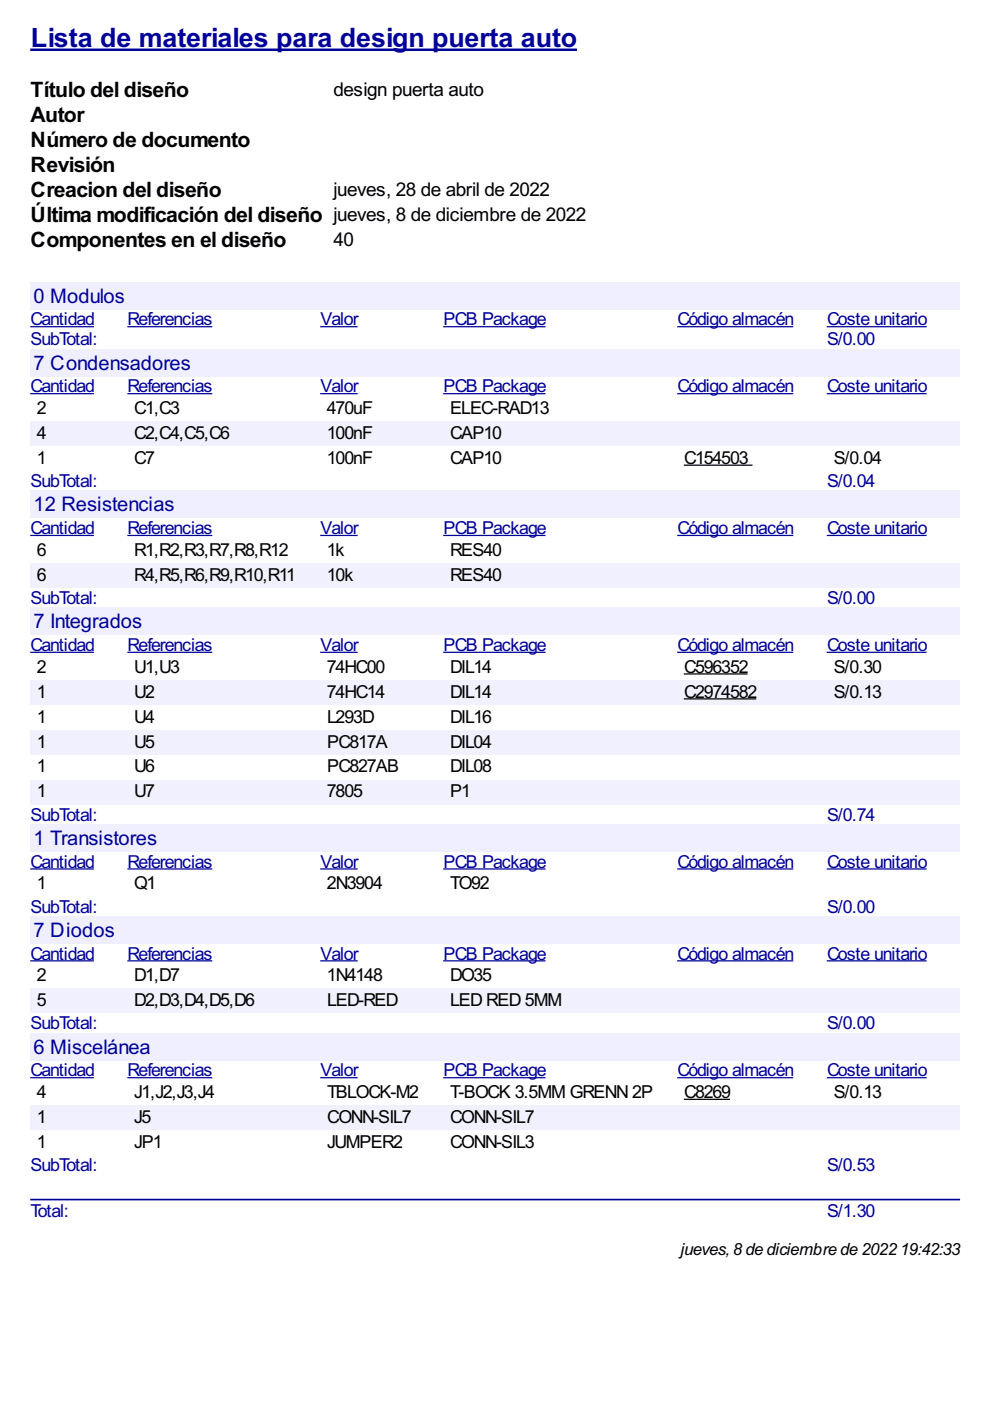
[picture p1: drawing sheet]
<svg xmlns="http://www.w3.org/2000/svg" width="210mm" height="297mm" viewBox="0 0 210 297" stroke-linecap="round" stroke-linejoin="round" font-family="sans-serif">
<defs><g id="words">
<text font-size="6.3" fill="#009" x="6.5" y="10">Lista de materiales para design puerta auto</text>
<g font-size="5">
<text x="6.5" y="20.6">Título del diseño</text>
<text x="6.5" y="25.9">Autor</text>
<text x="6.5" y="31.2">Número de documento</text>
<text x="6.5" y="36.5">Revisión</text>
<text x="6.5" y="41.8">Creacion del diseño</text>
<text x="6.5" y="47.1">Última modificación del diseño jueves, 8 de diciembre de 2022</text>
<text x="6.5" y="52.3">Componentes en el diseño</text>
</g>
<g font-size="4.8" fill="#009">
<text x="7.1" y="64.2">0 Modulos</text>
<text x="7.1" y="78.3">7 Condensadores</text>
<text x="7.1" y="108.4">12 Resistencias</text>
<text x="7.1" y="133.2">7 Integrados</text>
<text x="7.1" y="179.1">1 Transistores</text>
<text x="7.1" y="198.6">7 Diodos</text>
<text x="7.1" y="223.4">6 Miscelánea</text>
</g>
<g font-size="4.5">
<text x="70.7" y="20.3">design puerta auto</text>
<text x="70.7" y="41.5">jueves, 28 de abril de 2022</text>
<text x="70.7" y="52.1">40</text>
</g>
<g font-size="4.2" fill="#009">
<text x="6.5" y="69">Cantidad</text>
<text x="27.1" y="69">Referencias</text>
<text x="68" y="69">Valor</text>
<text x="94" y="69">PCB Package</text>
<text x="143.6" y="69">Código almacén</text>
<text x="175.3" y="69">Coste unitario</text>
<text x="6.5" y="73.2">SubTotal:</text>
<text x="175.3" y="73.2">S/0.00</text>
<text x="6.5" y="83.2">Cantidad</text>
<text x="27.1" y="83.2">Referencias</text>
<text x="68" y="83.2">Valor</text>
<text x="94" y="83.2">PCB Package</text>
<text x="143.6" y="83.2">Código almacén</text>
<text x="175.3" y="83.2">Coste unitario</text>
<text x="6.5" y="103.3">SubTotal:</text>
<text x="175.3" y="103.3">S/0.04</text>
<text x="6.5" y="113.3">Cantidad</text>
<text x="27.1" y="113.3">Referencias</text>
<text x="68" y="113.3">Valor</text>
<text x="94" y="113.3">PCB Package</text>
<text x="143.6" y="113.3">Código almacén</text>
<text x="175.3" y="113.3">Coste unitario</text>
<text x="6.5" y="128.1">SubTotal:</text>
<text x="175.3" y="128.1">S/0.00</text>
<text x="6.5" y="138">Cantidad</text>
<text x="27.1" y="138">Referencias</text>
<text x="68" y="138">Valor</text>
<text x="94" y="138">PCB Package</text>
<text x="143.6" y="138">Código almacén</text>
<text x="175.3" y="138">Coste unitario</text>
<text x="6.5" y="174">SubTotal:</text>
<text x="175.3" y="174">S/0.74</text>
<text x="6.5" y="184">Cantidad</text>
<text x="27.1" y="184">Referencias</text>
<text x="68" y="184">Valor</text>
<text x="94" y="184">PCB Package</text>
<text x="143.6" y="184">Código almacén</text>
<text x="175.3" y="184">Coste unitario</text>
<text x="6.5" y="193.5">SubTotal:</text>
<text x="175.3" y="193.5">S/0.00</text>
<text x="6.5" y="203.5">Cantidad</text>
<text x="27.1" y="203.5">Referencias</text>
<text x="68" y="203.5">Valor</text>
<text x="94" y="203.5">PCB Package</text>
<text x="143.6" y="203.5">Código almacén</text>
<text x="175.3" y="203.5">Coste unitario</text>
<text x="6.5" y="218.3">SubTotal:</text>
<text x="175.3" y="218.3">S/0.00</text>
<text x="6.5" y="228.2">Cantidad</text>
<text x="27.1" y="228.2">Referencias</text>
<text x="68" y="228.2">Valor</text>
<text x="94" y="228.2">PCB Package</text>
<text x="143.6" y="228.2">Código almacén</text>
<text x="175.3" y="228.2">Coste unitario</text>
<text x="6.5" y="248.3">SubTotal:</text>
<text x="175.3" y="248.3">S/0.53</text>
<text x="6.5" y="257.9">Total:</text>
<text x="175.3" y="257.9">S/1.30</text>
</g>
<g font-size="4.2">
<text x="7.8" y="87.8">2</text>
<text x="28.5" y="87.8">C1,C3</text>
<text x="69.3" y="87.8">470uF</text>
<text x="95.4" y="87.8">ELEC-RAD13</text>
<text x="7.8" y="93.1">4</text>
<text x="28.5" y="93.1">C2,C4,C5,C6</text>
<text x="69.3" y="93.1">100nF</text>
<text x="95.4" y="93.1">CAP10</text>
<text x="7.8" y="98.4">1</text>
<text x="28.5" y="98.4">C7</text>
<text x="69.3" y="98.4">100nF</text>
<text x="95.4" y="98.4">CAP10</text>
<text x="145" y="98.4">C154503</text>
<text x="176.8" y="98.4">S/0.04</text>
<text x="7.8" y="117.8">6</text>
<text x="28.5" y="117.8">R1,R2,R3,R7,R8,R12</text>
<text x="69.3" y="117.8">1k</text>
<text x="95.4" y="117.8">RES40</text>
<text x="7.8" y="123.1">6</text>
<text x="28.5" y="123.1">R4,R5,R6,R9,R10,R11</text>
<text x="69.3" y="123.1">10k</text>
<text x="95.4" y="123.1">RES40</text>
<text x="7.8" y="142.6">2</text>
<text x="28.5" y="142.6">U1,U3</text>
<text x="69.3" y="142.6">74HC00</text>
<text x="95.4" y="142.6">DIL14</text>
<text x="145" y="142.6">C596352</text>
<text x="176.8" y="142.6">S/0.30</text>
<text x="7.8" y="147.9">1</text>
<text x="28.5" y="147.9">U2</text>
<text x="69.3" y="147.9">74HC14</text>
<text x="95.4" y="147.9">DIL14</text>
<text x="145" y="147.9">C2974582</text>
<text x="176.8" y="147.9">S/0.13</text>
<text x="7.8" y="153.2">1</text>
<text x="28.5" y="153.2">U4</text>
<text x="69.4" y="153.2">L293D</text>
<text x="95.4" y="153.2">DIL16</text>
<text x="7.8" y="158.5">1</text>
<text x="28.5" y="158.5">U5</text>
<text x="69.4" y="158.5">PC817A</text>
<text x="95.4" y="158.5">DIL04</text>
<text x="7.8" y="163.8">1</text>
<text x="28.5" y="163.8">U6</text>
<text x="69.4" y="163.8">PC827AB</text>
<text x="95.4" y="163.8">DIL08</text>
<text x="7.8" y="169.1">1</text>
<text x="28.5" y="169.1">U7</text>
<text x="69.3" y="169.1">7805</text>
<text x="95.4" y="169.1">P1</text>
<text x="7.8" y="188.6">1</text>
<text x="28.5" y="188.6">Q1</text>
<text x="69.3" y="188.6">2N3904</text>
<text x="95.4" y="188.6">TO92</text>
<text x="7.8" y="208">2</text>
<text x="28.5" y="208">D1,D7</text>
<text x="69.3" y="208">1N4148</text>
<text x="95.4" y="208">DO35</text>
<text x="7.8" y="213.3">5</text>
<text x="28.5" y="213.3">D2,D3,D4,D5,D6</text>
<text x="69.4" y="213.3">LED-RED</text>
<text x="95.4" y="213.3">LED RED5MM</text>
<text x="7.8" y="232.8">4</text>
<text x="28.5" y="232.8">J1,J2,J3,J4</text>
<text x="69.4" y="232.8">TBLOCK-M2</text>
<text x="95.4" y="232.8">T-BOCK 3.5MM GRENN2P</text>
<text x="145" y="232.8">C8269</text>
<text x="176.8" y="232.8">S/0.13</text>
<text x="7.8" y="238.1">1</text>
<text x="28.5" y="238.1">J5</text>
<text x="69.4" y="238.1">CONN-SIL7</text>
<text x="95.4" y="238.1">CONN-SIL7</text>
<text x="7.8" y="243.4">1</text>
<text x="28.5" y="243.4">JP1</text>
<text x="69.4" y="243.4">JUMPER2</text>
<text x="95.4" y="243.4">CONN-SIL3</text>
</g>
<text font-size="4" x="144.3" y="266.1">jueves,8de diciembre de 202219:42:33</text>
</g></defs>
<path d="M6.4 10.6h115.9" fill="none" stroke="#009" stroke-width=".53"/>
<g fill="#efefff">
<path d="M6.4 59.8h197.2v5.8h-197.2z"/>
<path d="M6.9 60h19.3v4.8h-19.3z"/>
</g>
<path d="M6.4 69.3h13.5M27 69.3h18M67.9 69.3h7.9M94 69.3h21.7M143.6 69.3h24.6M175.3 69.3h21.2" fill="none" stroke="#009" stroke-width=".26"/>
<g fill="#efefff">
<path d="M6.4 74h197.2v5.8h-197.2z"/>
<path d="M6.9 74.3h33.3v4.8h-33.3z"/>
</g>
<path d="M6.4 83.5h13.5M27 83.5h18M67.9 83.5h7.9M94 83.5h21.7M143.6 83.5h24.6M175.3 83.5h21.2" fill="none" stroke="#009" stroke-width=".26"/>
<g fill="#f0f0fe">
<path d="M6.4 89.3h20.6v5.3h-20.6z"/>
<path d="M7.7 89.4h1.8v4.2h-1.8z"/>
<path d="M27 89.3h40.9v5.3h-40.9z"/>
<path d="M28.3 89.4h20.1v4.2h-20.1z"/>
<path d="M67.9 89.3h26.1v5.3h-26.1z"/>
<path d="M69.1 89.4h9.5v4.2h-9.5z"/>
<path d="M94 89.3h49.6v5.3h-49.6z"/>
<path d="M95.3 89.4h10.8v4.2h-10.8z"/>
<path d="M143.6 89.3h31.7v5.3h-31.7z"/>
<path d="M175.3 89.3h28.3v5.3h-28.3z"/>
</g>
<path d="M145 98.6h14.5" fill="none" stroke="#000" stroke-width=".26"/>
<g fill="#efefff">
<path d="M6.4 104.1h197.2v5.7h-197.2z"/>
<path d="M6.9 104.2h29.9v4.8h-29.9z"/>
</g>
<path d="M6.4 113.5h13.5M27 113.5h18M67.9 113.5h7.9M94 113.5h21.7M143.6 113.5h24.6M175.3 113.5h21.2" fill="none" stroke="#009" stroke-width=".26"/>
<g fill="#f0f0fe">
<path d="M6.4 119.3h20.6v5.3h-20.6z"/>
<path d="M7.7 119.6h1.8v4.2h-1.8z"/>
<path d="M27 119.3h40.9v5.3h-40.9z"/>
<path d="M28.3 119.6h34.2v4.2h-34.2z"/>
<path d="M67.9 119.3h26.1v5.3h-26.1z"/>
<path d="M69.1 119.6h5.5v4.2h-5.5z"/>
<path d="M94 119.3h49.6v5.3h-49.6z"/>
<path d="M95.3 119.6h10.8v4.2h-10.8z"/>
<path d="M143.6 119.3h31.7v5.3h-31.7z"/>
<path d="M175.3 119.3h28.3v5.3h-28.3z"/>
</g>
<g fill="#efefff">
<path d="M6.4 128.9h197.2v5.7h-197.2z"/>
<path d="M6.9 129.1h23v4.7h-23z"/>
</g>
<path d="M6.4 138.3h13.5M27 138.3h18M67.9 138.3h7.9M94 138.3h21.7M143.6 138.3h24.6M175.3 138.3h21.2" fill="none" stroke="#009" stroke-width=".26"/>
<path d="M145 142.9h13.5" fill="none" stroke="#000" stroke-width=".26"/>
<g fill="#f0f0fe">
<path d="M6.4 144.1h20.6v5.3h-20.6z"/>
<path d="M7.7 144.4h1.8v4.2h-1.8z"/>
<path d="M27 144.1h40.9v5.3h-40.9z"/>
<path d="M28.3 144.4h4.3v4.2h-4.3z"/>
<path d="M67.9 144.1h26.1v5.3h-26.1z"/>
<path d="M69.1 144.4h12.2v4.2h-12.2z"/>
<path d="M94 144.1h49.6v5.3h-49.6z"/>
<path d="M95.3 144.4h8.7v4.2h-8.7z"/>
<path d="M143.6 144.1h31.7v5.3h-31.7z"/>
<path d="M144.8 144.4h15.3v4.2h-15.3z"/>
</g>
<path d="M145 148.2h15.3" fill="none" stroke="#000" stroke-width=".26"/>
<g fill="#f0f0fe">
<path d="M175.3 144.1h28.3v5.3h-28.3z"/>
<path d="M176.5 144.4h10.1v4.2h-10.1z"/>
<path d="M6.4 154.7h20.6v5.3h-20.6z"/>
<path d="M7.7 155h1.8v4.2h-1.8z"/>
<path d="M27 154.7h40.9v5.3h-40.9z"/>
<path d="M28.3 155h4.3v4.2h-4.3z"/>
<path d="M67.9 154.7h26.1v5.3h-26.1z"/>
<path d="M69.1 155h12.7v4.2h-12.7z"/>
<path d="M94 154.7h49.6v5.3h-49.6z"/>
<path d="M95.3 155h8.7v4.2h-8.7z"/>
<path d="M143.6 154.7h31.7v5.3h-31.7z"/>
<path d="M175.3 154.7h28.3v5.3h-28.3z"/>
<path d="M6.4 165.3h20.6v5.3h-20.6z"/>
<path d="M7.7 165.6h1.8v4.2h-1.8z"/>
<path d="M27 165.3h40.9v5.3h-40.9z"/>
<path d="M28.3 165.6h4.3v4.2h-4.3z"/>
<path d="M67.9 165.3h26.1v5.3h-26.1z"/>
<path d="M69.1 165.6h7.4v4.2h-7.4z"/>
<path d="M94 165.3h49.6v5.3h-49.6z"/>
<path d="M95.3 165.6h4.2v4.2h-4.2z"/>
<path d="M143.6 165.3h31.7v5.3h-31.7z"/>
<path d="M175.3 165.3h28.3v5.3h-28.3z"/>
</g>
<g fill="#efefff">
<path d="M6.4 174.8h197.2v5.7h-197.2z"/>
<path d="M6.9 175.1h26.2v4.8h-26.2z"/>
</g>
<path d="M6.4 184.2h13.5M27 184.2h18M67.9 184.2h7.9M94 184.2h21.7M143.6 184.2h24.6M175.3 184.2h21.2" fill="none" stroke="#009" stroke-width=".26"/>
<g fill="#efefff">
<path d="M6.4 194.3h197.2v5.7h-197.2z"/>
<path d="M6.9 194.4h17.2v4.8h-17.2z"/>
</g>
<path d="M6.4 203.7h13.5M27 203.7h18M67.9 203.7h7.9M94 203.7h21.7M143.6 203.7h24.6M175.3 203.7h21.2" fill="none" stroke="#009" stroke-width=".26"/>
<g fill="#f0f0fe">
<path d="M6.4 209.5h20.6v5.3h-20.6z"/>
<path d="M7.7 209.7h1.8v4.3h-1.8z"/>
<path d="M27 209.5h40.9v5.3h-40.9z"/>
<path d="M28.3 209.7h25.4v4.3h-25.4z"/>
<path d="M67.9 209.5h26.1v5.3h-26.1z"/>
<path d="M69.1 209.7h14.8v4.3h-14.8z"/>
<path d="M94 209.5h49.6v5.3h-49.6z"/>
<path d="M95.3 209.7h23.5v4.3h-23.5z"/>
<path d="M143.6 209.5h31.7v5.3h-31.7z"/>
<path d="M175.3 209.5h28.3v5.3h-28.3z"/>
</g>
<g fill="#efefff">
<path d="M6.4 219.1h197.2v5.7h-197.2z"/>
<path d="M6.9 219.3h24.9v4.7h-24.9z"/>
</g>
<path d="M6.4 228.5h13.5M27 228.5h18M67.9 228.5h7.9M94 228.5h21.7M143.6 228.5h24.6M175.3 228.5h21.2" fill="none" stroke="#009" stroke-width=".26"/>
<path d="M145 233.1h9.8" fill="none" stroke="#000" stroke-width=".26"/>
<g fill="#f0f0fe">
<path d="M6.4 234.3h20.6v5.3h-20.6z"/>
<path d="M7.7 234.6h1.8v4.2h-1.8z"/>
<path d="M27 234.3h40.9v5.3h-40.9z"/>
<path d="M28.3 234.6h3.5v4.2h-3.5z"/>
<path d="M67.9 234.3h26.1v5.3h-26.1z"/>
<path d="M69.1 234.6h17.7v4.2h-17.7z"/>
<path d="M94 234.3h49.6v5.3h-49.6z"/>
<path d="M95.3 234.6h17.7v4.2h-17.7z"/>
<path d="M143.6 234.3h31.7v5.3h-31.7z"/>
<path d="M175.3 234.3h28.3v5.3h-28.3z"/>
</g>
<path d="M6.6 254.3h196.8" fill="none" stroke="#009" stroke-width=".35"/>
<use href="#words"/>
</svg>
